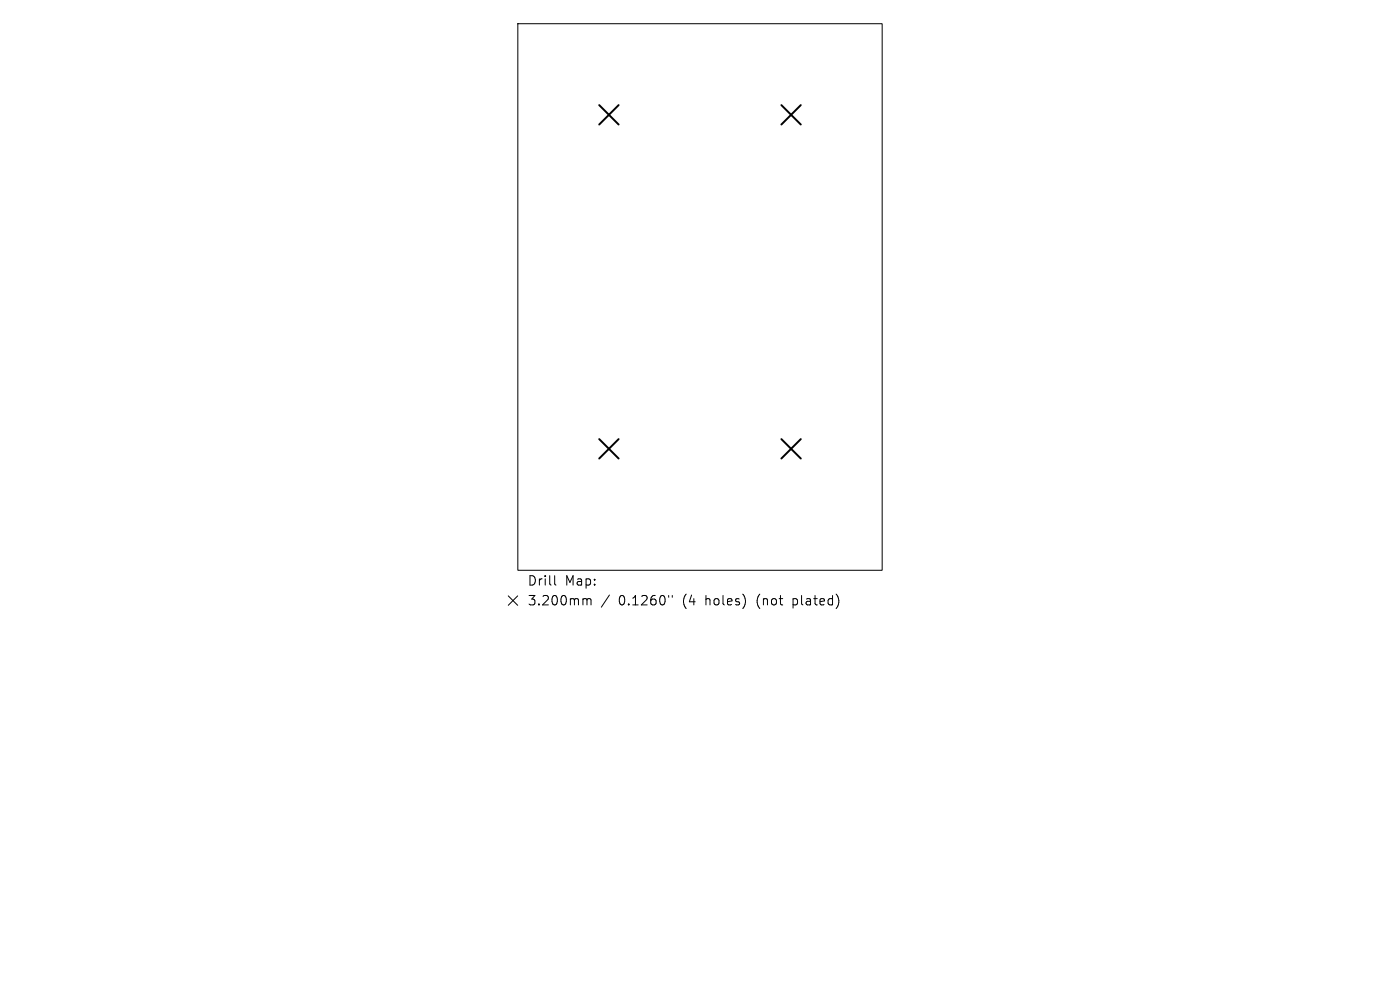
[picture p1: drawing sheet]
<svg xmlns="http://www.w3.org/2000/svg" width="297mm" height="210mm" viewBox="0 0 297 210" stroke-linecap="round" stroke-linejoin="round" font-family="sans-serif">
<defs><g id="words">
<g font-size="2.8">
<text x="111.8" y="124.5">Drill</text>
<text x="119.8" y="124.5">Map:</text>
<text x="111.8" y="128.7">3.200mm</text>
<text x="131.3" y="128.7">0.1260&quot;</text>
<text x="145" y="128.7">(4</text>
<text x="150" y="128.7">holes)</text>
<text x="161" y="128.7">(not</text>
<text x="168.8" y="128.7">plated)</text>
</g>
</g></defs>
<path d="M109.9 5h77.2v116h-77.2zM107.8 126.4l2 2M109.8 126.4l-2 2M117.7 122.1v1.7l.3 .3M124 127l.4 .1 .1 .2M124.5 127.3l.3-.3 .5 .1 .1 1.2M124.5 127.3v1M129.3 126.2l-1.7 2.6M141.9 126.3v.4M142.6 126.3v.4" fill="none" stroke="#000" stroke-width=".21"/>
<path d="M127.1 22.3l4.1 4.1M131.2 22.3l-4.1 4.1M165.8 22.3l4.1 4.1M169.9 22.3l-4.1 4.1M127.1 93.1l4.1 4.2M131.2 93.1l-4.1 4.2M165.8 93.1l4.1 4.2M169.9 93.1l-4.1 4.2" fill="none" stroke="#000" stroke-width=".41"/>
<use href="#words"/>
</svg>
